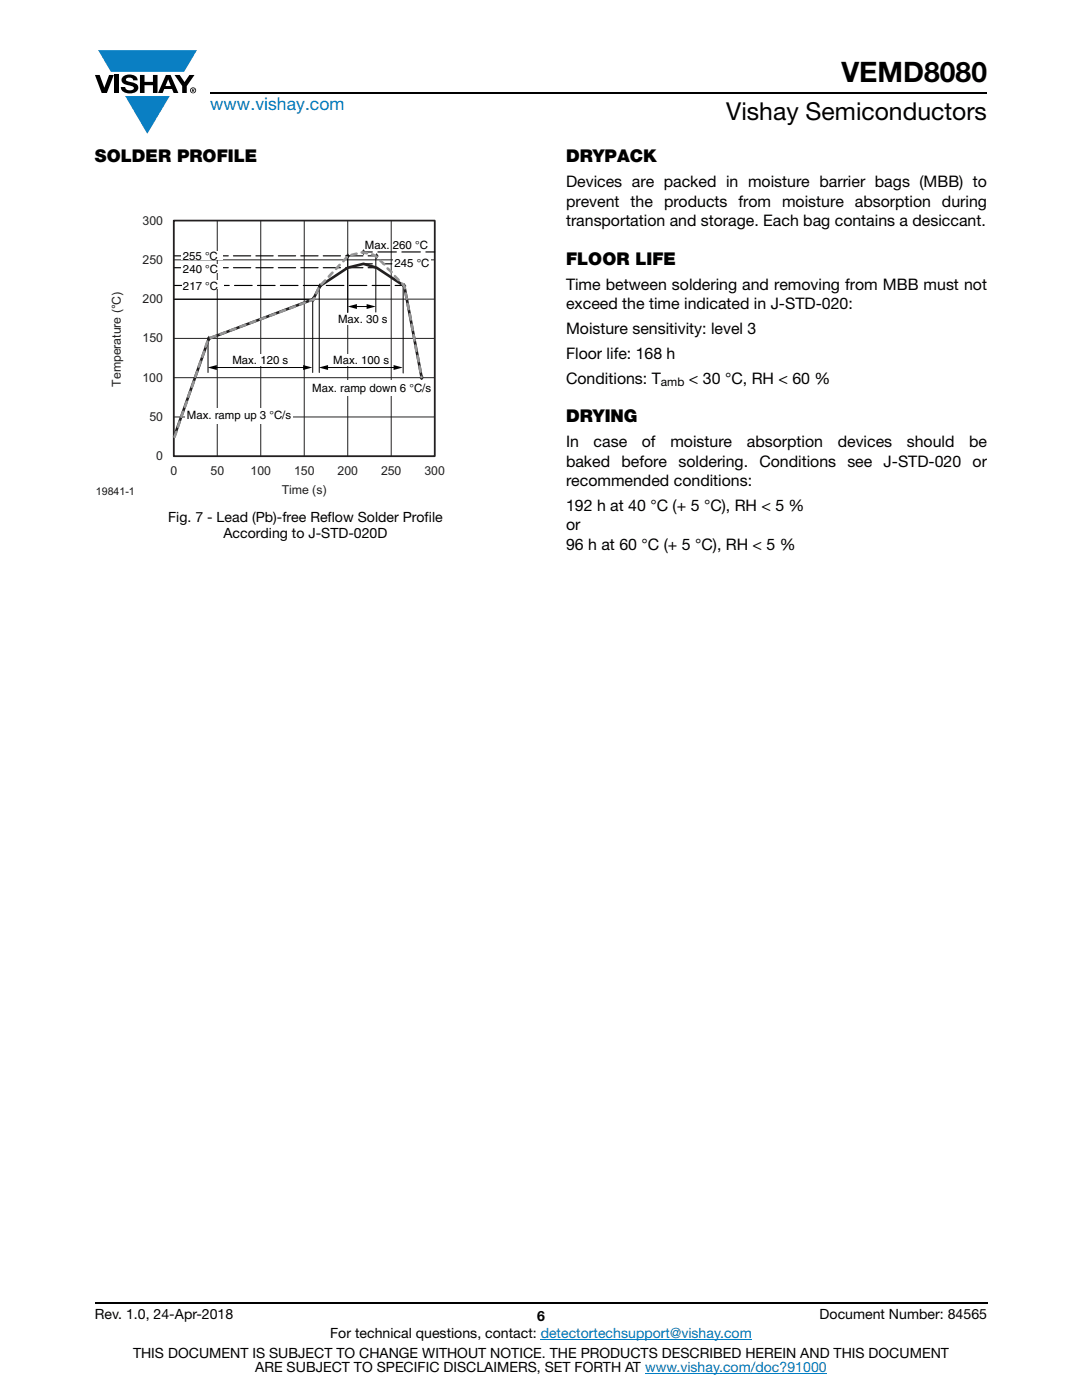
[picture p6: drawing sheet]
<svg xmlns="http://www.w3.org/2000/svg" width="216mm" height="279mm" viewBox="0 0 216 279" stroke-linecap="round" stroke-linejoin="round" font-family="sans-serif">
<defs><g id="words">
<text font-size="5.6" x="167.9" y="16.4">VEMD8080</text>
<text font-size="4.9" x="144.9" y="24">Vishay Semiconductors</text>
<text font-size="3.5" fill="#007ec4" x="42" y="21.9">www.vishay.com</text>
<g font-size="3.5">
<text x="18.9" y="32.3">SOLDER PROFILE</text>
<text x="112.9" y="32.3">DRYPACK</text>
<text x="112.9" y="52.8">FLOOR LIFE</text>
<text x="112.9" y="84.2">DRYING</text>
</g>
<g font-size="3.2">
<text x="112.9" y="37.4">Devices are packed in moisture barrier bags (MBB) to</text>
<text x="112.9" y="41.3">prevent the products from moisture absorption during</text>
<text x="112.9" y="45.2">transportation and storage. Each bag contains a desiccant.</text>
<text x="112.9" y="57.9">Time between soldering and removing from MBB must not</text>
<text x="112.9" y="61.7">exceed the time indicated in J-STD-020:</text>
<text x="112.9" y="66.7">Moisture sensitivity: level 3</text>
<text x="112.9" y="71.6">Floor life: 168 h</text>
<text x="112.9" y="76.6">Conditions: T</text>
<text x="137.5" y="76.6">&lt; 30 °C, RH &lt; 60 %</text>
<text x="112.9" y="89.3">In</text>
<text x="118.5" y="89.3">case</text>
<text x="128.1" y="89.3">of</text>
<text x="133.8" y="89.3">moisture</text>
<text x="149" y="89.3">absorption</text>
<text x="167.2" y="89.3">devices</text>
<text x="181" y="89.3">should</text>
<text x="193.4" y="89.3">be</text>
<text x="112.9" y="93.2">baked</text>
<text x="124" y="93.2">before</text>
<text x="135.4" y="93.2">soldering.</text>
<text x="151.5" y="93.2">Conditions</text>
<text x="169.1" y="93.2">see</text>
<text x="176.3" y="93.2">J-STD-020</text>
<text x="194.1" y="93.2">or</text>
<text x="112.9" y="97">recommended conditions:</text>
<text x="112.9" y="102">192 h at 40 °C (+ 5 °C), RH &lt; 5 %</text>
<text x="112.9" y="105.9">or</text>
<text x="112.9" y="109.7">96 h at 60 °C (+ 5 °C), RH &lt; 5 %</text>
</g>
<g font-size="2.8">
<text x="33.5" y="104.1">Fig. 7 - Lead (Pb)-free Reflow Solder Profile</text>
<text x="44.6" y="107.3">According to J-STD-020D</text>
<text x="18.9" y="263.3">Rev. 1.0, 24-Apr-2018</text>
<text x="107.2" y="263.6">6</text>
<text x="163.6" y="263.3">Document Number: 84565</text>
<text x="65.9" y="267.1">For technical questions, contact: detectortechsupport@vishay.com</text>
<text x="26.5" y="271">THIS DOCUMENT IS SUBJECT TO CHANGE WITHOUT NOTICE. THE PRODUCTS DESCRIBED HEREIN AND THIS DOCUMENT</text>
<text x="50.9" y="273.8">ARE SUBJECT TO SPECIFIC DISCLAIMERS, SET FORTH AT www.vishay.com/doc?91000</text>
</g>
<g font-size="2.5" fill="#231f20">
<text x="28.5" y="44.8">300</text>
<text x="28.5" y="52.7">250</text>
<text x="28.4" y="60.5">200</text>
<text x="28.4" y="68.3">150</text>
<text x="24.1" y="77.2" transform="rotate(-90 24.1 77.2)">Temperature (°C)</text>
<text x="28.4" y="76.2">100</text>
<text x="29.8" y="84">50</text>
<text x="31.2" y="91.8">0</text>
<text x="34" y="94.8">0</text>
<text x="42" y="94.8">50</text>
<text x="50" y="94.8">100</text>
<text x="58.7" y="94.8">150</text>
<text x="67.4" y="94.8">200</text>
<text x="76" y="94.8">250</text>
<text x="84.7" y="94.8">300</text>
<text x="56.2" y="98.7">Time (s)</text>
</g>
<text font-size="2.4" x="131.9" y="77.1">amb</text>
<g font-size="2.3">
<text x="36.5" y="51.9">255 °C</text>
<text x="72.8" y="49.8">Max. 260 °C</text>
<text x="78.7" y="53.4">245 °C</text>
<text x="36.5" y="54.5">240 °C</text>
<text x="36.5" y="57.9">217 °C</text>
<text x="67.5" y="64.4">Max. 30 s</text>
<text x="46.4" y="72.6">Max. 120 s</text>
<text x="66.5" y="72.6">Max. 100 s</text>
<text x="37.3" y="83.6">Max. ramp up 3 °C/s</text>
<text x="62.3" y="78.2">Max. ramp down 6 °C/s</text>
</g>
<text font-size="2.1" fill="#121617" x="19.1" y="98.8">19841-1</text>
</g></defs>
<g fill="#0a7fc3">
<path d="M19.6 10h19.7l-2.6 4.3h-1.1h-13.5z"/>
<path d="M25 19.2h8.9l-4.5 7.5z"/>
</g>
<g fill="#000">
<path d="M18.9 15h1l.9 2.5 1-2.5h.9l-1.4 3.6h-1zM22.9 15h.9v3.6h-.9zM24.6 15.3a2.1 2.1 0 0 1 2.8 .3l.1 .4h-.9a.79 .79 0 0 0-.7-.5 .79 .79 0 0 0-.8 .4l.3 .3 1 .2a1.08 1.08 0 0 1 1.2 1 1.08 1.08 0 0 1-1.1 1.2 1.73 1.73 0 0 1-2.4-1.2h.9a.96 .96 0 0 0 .8 .6 .96 .96 0 0 0 .9-.4 1.31 1.31 0 0 0-1.2-.6 1.03 1.03 0 0 1-1.1-.6 1.03 1.03 0 0 1 .2-1.1zM27.9 15h.9v1.3h1.7v-1.3h.9v3.6h-.9v-1.6h-1.7v1.6h-.9zM34.8 15h1.1l.9 1.4 1-1.4h1l-1.5 2.2v1.4h-.9v-1.4z"/>
<path d="M33.6 15.9l.5 1.3h-1.1zM33.1 15l-1.6 3.6h1l.3-.8h1.5l.3 .8h1l-1.6-3.6z"/>
<path d="M38.4 17.8h.2v.2h-.2zM38.3 17.7v.7h.1v-.3l.4 .3-.2-.3 .2-.2-.1-.2z"/>
<path d="M38.1 18a.46 .46 0 0 1 .9 0 .46 .46 0 0 1-.9 0zM37.9 18a.6 .6 0 0 0 1.2 0 .6 .6 0 0 0-1.2 0z"/>
</g>
<path d="M42 18.6h155M18.9 260h178.1" fill="none" stroke="#000" stroke-width=".36"/>
<path d="M107.9 267.3h42.1M128.7 274h36.3" fill="none" stroke="#007ec4" stroke-width=".2"/>
<path d="M19.1 39.5h83.7v60h-83.7z" fill="#fff"/>
<path d="M34.7 44h52v47.1h-52z" fill="none" stroke="#231f20" stroke-width=".34"/>
<path d="M34.7 44h52v47.1h-52zM34.7 51.9h52M34.7 59.7h52M43.4 44v47.1M52 44v47.1M60.7 44v47.1M69.4 44v47.1M78.1 44v47.1M34.7 67.5h52M34.7 75.4h52M34.7 83.2h52" fill="none" stroke="#231f20" stroke-width=".2"/>
<path d="M41.7 67.3l.2 .3-.2 .3-.3-.3z" fill="#2b2e30"/>
<path d="M41.9 67.6l-.2-.3-.3 .3 .3 .3" fill="none" stroke="#2b2e30" stroke-width=".3"/>
<path d="M62.5 59.4l.2 .3-.2 .4-.3-.4z" fill-rule="evenodd" fill="#2b2e30"/>
<path d="M62.5 59.4l.2 .3-.2 .4-.3-.4z" fill="none" stroke="#2b2e30" stroke-width=".3"/>
<path d="M63.9 56.7l.2 .4-.2 .3-.3-.3z" fill-rule="evenodd" fill="#2b2e30"/>
<path d="M63.9 56.7l.2 .4-.2 .3-.3-.3z" fill="none" stroke="#2b2e30" stroke-width=".3"/>
<path d="M69.4 50.8l.2 .3-.2 .3-.2-.3z" fill-rule="evenodd" fill="#2b2e30"/>
<path d="M69.4 50.8l.2 .3-.2 .3-.2-.3z" fill="none" stroke="#2b2e30" stroke-width=".3"/>
<path d="M72.5 50l.3 .3-.3 .4-.2-.4z" fill-rule="evenodd" fill="#2b2e30"/>
<path d="M72.5 50l.3 .3-.3 .4-.2-.4z" fill="none" stroke="#2b2e30" stroke-width=".3"/>
<path d="M75.1 50.8l.3 .3-.3 .3-.2-.3z" fill-rule="evenodd" fill="#2b2e30"/>
<path d="M75.1 50.8l.3 .3-.3 .3-.2-.3z" fill="none" stroke="#2b2e30" stroke-width=".3"/>
<path d="M80.7 56.7l.2 .4-.2 .3-.3-.3z" fill-rule="evenodd" fill="#2b2e30"/>
<path d="M80.7 56.7l.2 .4-.2 .3-.3-.3z" fill="none" stroke="#2b2e30" stroke-width=".3"/>
<path d="M84.1 75l.3 .3-.3 .4-.2-.4z" fill-rule="evenodd" fill="#2b2e30"/>
<path d="M84.1 75l.3 .3-.3 .4-.2-.4z" fill="none" stroke="#2b2e30" stroke-width=".35"/>
<path d="M34.8 59.7h27.7" fill="none" stroke="#000" stroke-width=".2"/>
<path d="M34.8 53.4h1.8M72.5 52.7h1.8M73.5 53.4h1.7M76.4 52.7h1.8" fill="none" stroke="#000" stroke-width=".23"/>
<path d="M72.4 53.4h-35.3" fill="none" stroke="#000" stroke-width=".23" stroke-dasharray="3.4 1"/>
<path d="M36.3 52.7h8.2v1.7h-8.2z" fill="#fff"/>
<path d="M34.8 57h1.8M78.8 57h1.8" fill="none" stroke="#000" stroke-width=".23"/>
<path d="M77.8 57h-40.7" fill="none" stroke="#000" stroke-width=".23" stroke-dasharray="3.5 1.1"/>
<path d="M36.3 56h8.3v1.7h-8.3z" fill="#fff"/>
<path d="M70.9 61.2h2.6" fill="none" stroke="#000" stroke-width=".2"/>
<path d="M69.4 61.2l1.8-.5v1zM73.2 60.7l1.8 .5-1.8 .5z" fill="#000"/>
<path d="M34.8 51.1h1.8M72.5 50.3h1.8M73.5 51.1h1.7M85 50.3h1.7" fill="none" stroke="#000" stroke-width=".23"/>
<path d="M72.4 51.1h-35.3" fill="none" stroke="#000" stroke-width=".23" stroke-dasharray="3.4 1"/>
<path d="M75.4 50.3h9" fill="none" stroke="#000" stroke-width=".23" stroke-dasharray="3.7 1.1"/>
<g fill="#fff">
<path d="M36.3 50.2h8.2v1.7h-8.2z"/>
<path d="M78.4 51.5h7.6v2.2h-7.6z"/>
</g>
<path d="M62.4 59.6v14.7M63.7 57.1v17.2M69.4 51.1v11.2M75 51.3v11M80.4 57v17.5M41.5 67.5v6.8M42.9 73.3h17.9M65.1 73.3h13.8" fill="none" stroke="#000" stroke-width=".2"/>
<path d="M41.4 73.3l1.9-.4v.9zM60.5 72.9l1.8 .4-1.8 .5zM63.6 73.3l1.9-.4v.9zM78.5 72.9l1.9 .4-1.9 .5z" fill="#000"/>
<g fill="#fff">
<path d="M67.2 62.5h10.2v2.3h-10.2z"/>
<path d="M66.3 70.7h11.5v2.3h-11.5z"/>
<path d="M46.2 70.7h11.5v2.3h-11.5z"/>
<path d="M62.1 76h24.1v3h-24.1z"/>
<path d="M37 81.4h21.4v3h-21.4z"/>
</g>
<path d="M84.1 75.3l-3.4-18.2-5.6-3.7-2.6-.7-3.1 .7-5.5 3.7-1.4 2.6-20.8 7.9-7 19.6" fill="none" stroke="#231f20" stroke-width=".53"/>
<path d="M34.8 87.2l6.9-19.7 20.9-7.7 1.3-2.8 5.5-5.9 2.8-.7a7.3 7.3 0 0 1 2.9 .9l3.1 3.1 2.5 2.8 3.4 18" fill="none" stroke="#939598" stroke-width=".53" stroke-dasharray="1.1 1.1"/>
<use href="#words"/>
</svg>
